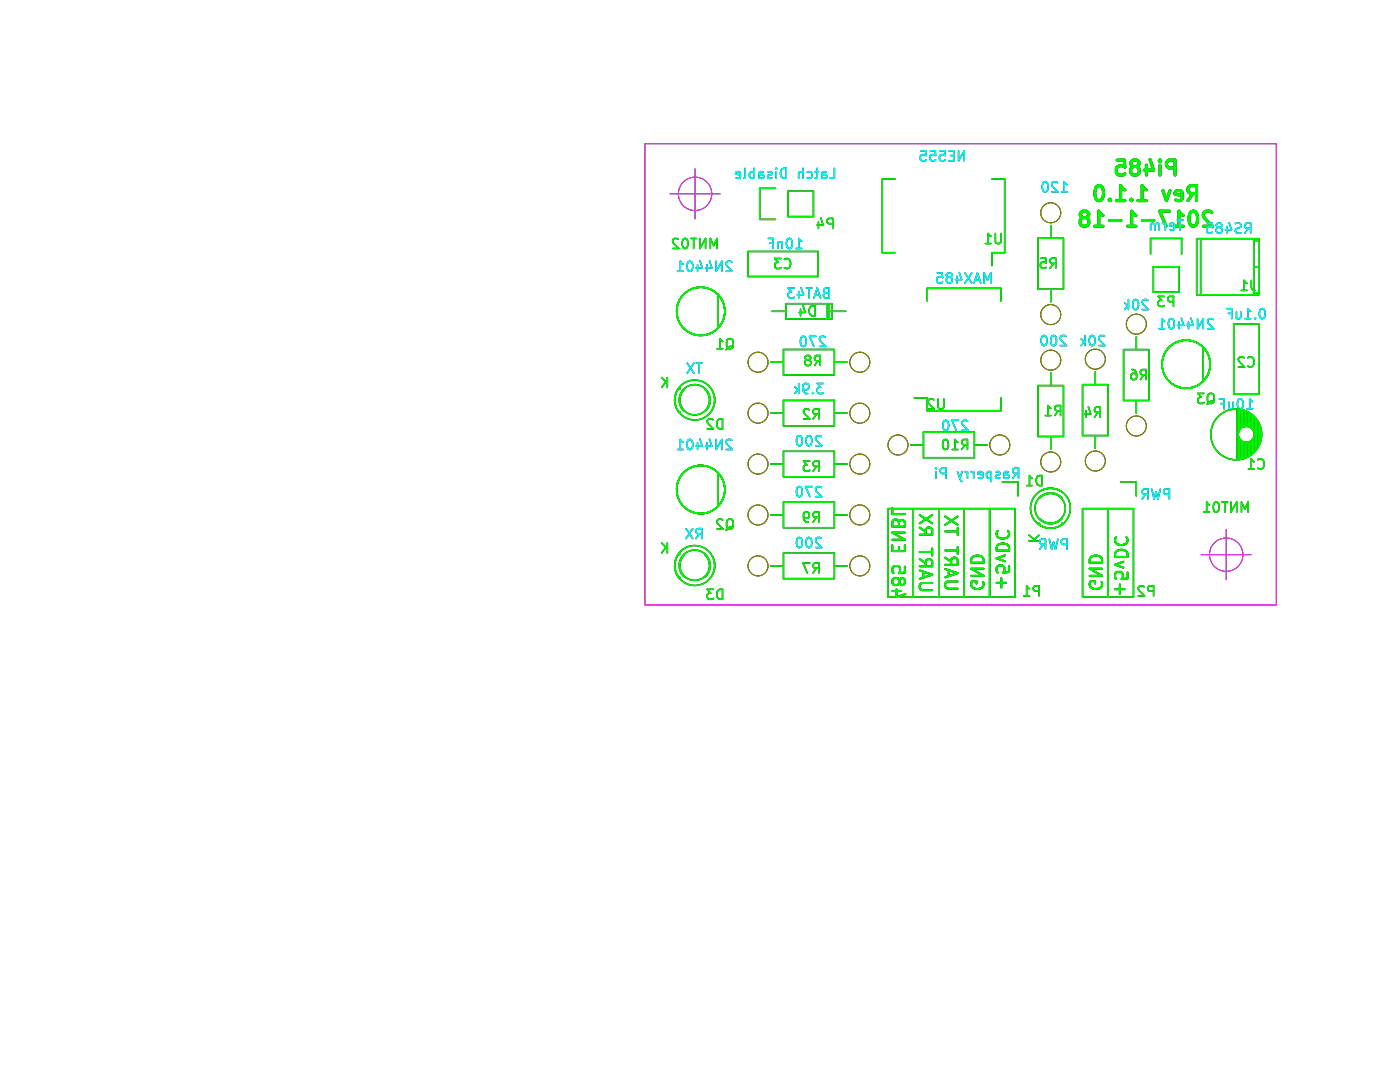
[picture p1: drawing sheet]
<svg xmlns="http://www.w3.org/2000/svg" width="140mm" height="108mm" viewBox="0 0 140 108" stroke-linecap="round" stroke-linejoin="round" font-family="sans-serif">
<g fill="none" stroke="#000" stroke-width=".1">
<path d="M64.4 14.3h63v46h-63zM66.9 19.3h5M69.4 16.8v5M119.9 55.3h5M122.4 52.8v5"/>
<circle cx="69.4" cy="19.3" r="1.67"/>
<circle cx="75.6" cy="36.1" r="1"/>
<circle cx="85.8" cy="36.1" r="1"/>
<circle cx="104.8" cy="31.4" r="1"/>
<circle cx="104.8" cy="21.2" r="1"/>
<circle cx="104.8" cy="35.9" r="1"/>
<circle cx="109.3" cy="35.8" r="1"/>
<circle cx="113.4" cy="32.3" r="1"/>
<circle cx="75.6" cy="56.5" r="1"/>
<circle cx="75.6" cy="46.3" r="1"/>
<circle cx="75.6" cy="51.4" r="1"/>
<circle cx="75.6" cy="41.2" r="1"/>
<circle cx="85.8" cy="41.2" r="1"/>
<circle cx="85.8" cy="46.3" r="1"/>
<circle cx="85.8" cy="56.5" r="1"/>
<circle cx="85.8" cy="51.4" r="1"/>
<circle cx="89.6" cy="44.4" r="1"/>
<circle cx="99.8" cy="44.4" r="1"/>
<circle cx="104.8" cy="46.1" r="1"/>
<circle cx="109.3" cy="46" r="1"/>
<circle cx="113.4" cy="42.5" r="1"/>
<circle cx="122.4" cy="55.3" r="1.67"/>
</g>
<g fill="none" stroke="#000" stroke-width=".2">
<path d="M89 59h.9M89 54.4v.6h1.3v-.6M89 50.7v.6h1.3M89.1 51.9a.33 .33 0 0 1 .4-.1 .33 .33 0 0 1 .2 .3l.1-.1a.3 .3 0 0 1 .3-.1 .3 .3 0 0 1 .2 .2v.4h-1.3zM89.5 58.8v.8l.9-.3M89.7 52.1v.4M89.7 54.6v.4M89.8 57.9l.2-.2h.2l.1 .2v.2l-.2 .3-.2-.1-.1-.2M89.8 57.9l-.3-.2h-.3l-.2 .2v.2l.3 .3h.2l.3-.3M89.8 57.9v.2M90.3 56.5v.6l-.6 .1 .1-.2v-.4l-.2-.1h-.4l-.2 .2v.3l.2 .2M90.3 53.1h-1.3l1.3 .8h-1.3"/>
<path d="M91.8 56.9l1.2 .4-1.2 .4M91.8 55.8l.6 .4M91.8 56.5h1.2v-.5a.34 .34 0 0 0-.3-.2 .34 .34 0 0 0-.3 .2v.5M91.8 53.3h1.2v-.4a.34 .34 0 0 0-.3-.3 .34 .34 0 0 0-.3 .3v.4M91.8 55.1h1.2M91.8 52.6l.6 .4M91.8 51.4l1.2 .8M92.1 57v.6M93 58.2h-1l-.2 .2v.2l.2 .3h1M93 54.7v.7M93 51.4l-1.2 .8M94.3 56.8l1.3 .4-1.3 .4"/>
<path d="M94.3 55.6l.6 .5M94.3 56.4h1.3v-.5a.34 .34 0 0 0-.4-.3 .34 .34 0 0 0-.3 .3v.5M94.3 54.9h1.3M94.3 53h1.3M94.3 51.5l1.3 .9M94.7 56.9v.6M95.6 58h-1l-.3 .3 .1 .3 .2 .1h1M95.6 52.7v.7M95.6 54.6v.7M95.6 51.5l-1.3 .9M97.1 55.5a.65 .65 0 0 1 .7 0 .65 .65 0 0 1 .4 .6h-1.3v-.3zM98.1 58a.58 .58 0 0 1-.2 .7 .58 .58 0 0 1-.7 0 .43 .43 0 0 1-.2-.7h.4v.2"/>
<path d="M98.2 56.7h-1.3l1.3 .8h-1.3M99.4 58.1h1M99.5 54.5a.71 .71 0 0 1 1.2 .1v.3h-1.3zM99.6 53a.5 .5 0 0 0 0 .6 .5 .5 0 0 0 .6 .1 .47 .47 0 0 0 .4-.2 .47 .47 0 0 0 0-.5M99.9 57.7v.9M100.3 55.4l-.9 .3 .9 .3M100.7 56.5v.6h-.6l.1-.1v-.5l-.2-.1-.4 .1-.2 .2v.3l.2 .1M108.8 55.7a.71 .71 0 0 1 1.2 .1v.3h-1.3zM109.9 58a.58 .58 0 0 1-.2 .7 .58 .58 0 0 1-.7 0 .43 .43 0 0 1-.2-.7h.5v.2M110 56.7h-1.3l1.3 .8h-1.3M111.3 58.8h.9M111.4 53.6a.5 .5 0 0 0 0 .6 .5 .5 0 0 0 .6 .2 .47 .47 0 0 0 .5-.3 .47 .47 0 0 0-.1-.5"/>
<path d="M111.4 55a.65 .65 0 0 1 .8-.1 .65 .65 0 0 1 .3 .7h-1.2v-.3zM111.7 58.3v1M112.1 56l-.8 .3 .8 .3M112.5 57.1v.6l-.6 .1 .1-.2v-.4l-.2-.1h-.4l-.1 .2v.3l.1 .2"/>
</g>
<g fill="none" stroke="#000" stroke-width=".3">
<path d="M109.4 18.7a.36 .36 0 0 1 .4-.2 .36 .36 0 0 1 .2 .3 .88 .88 0 0 1-.2 1.2 .38 .38 0 0 1-.5-.3 1.28 1.28 0 0 1 .1-1zM110.8 19.9h-.1l.1 .1M110.8 19.9v.1M111.5 16h.7l.1 .7-.3-.2-.5 .1-.1 .2 .1 .5 .2 .2h.3l.3-.2M112.3 18.9l-.5-.4v1.5M112.9 19.9h-.1l.1 .1M112.9 19.9h.1l-.1 .1M112.9 19.9v.1M113.1 16.6l-.1-.1a.31 .31 0 0 1-.2-.3 .31 .31 0 0 1 .3-.2h.4a.31 .31 0 0 1 .2 .4 .31 .31 0 0 1-.3 .2M113.1 16.6l-.3 .3v.3l.3 .3h.3l.3-.3v-.3l-.3-.3M113.1 16.6h.3M114.4 16.5v1"/>
<path d="M114.4 18.9l-.4-.4v1.5M114.8 15.9l.3 1.1h-.9M115.8 16v.1M115.8 16.5v1M115.8 16h-.1l.1 .1M116 19l.4 1 .4-1M117.3 16.8h-.6a.41 .41 0 0 1-.3-.4 .41 .41 0 0 1 .3-.4h.6v1.5M118 19.5l-.7-.1v-.3l.5-.1 .2 .2-.1 .7-.1 .1-.5-.1M119 19.3l-.5 .7M119.4 19.3h-.6a.41 .41 0 0 1-.3-.4 .41 .41 0 0 1 .3-.4h.6v1.5M108.1 21.7l-.3 .3 .1 .4 .2 .2h.3l.2-.3v-.3l-.2-.3M108.1 21.7l-.2-.1a.31 .31 0 0 1-.1-.3 .31 .31 0 0 1 .3-.2h.4a.31 .31 0 0 1 .1 .4 .31 .31 0 0 1-.2 .2"/>
<path d="M108.1 21.7h.3M109.2 22.6h.9M110.1 21.5l-.5-.4v1.5M110.7 22h1.2M111.4 20h.9M112.5 22.6h.9M113.4 21.5l-.5-.4v1.5M113.5 20h.9M114 22h1.1M116.7 21.1h-1l.7 1.5M117.2 22.6h.9M118.1 21.5l-.5-.4v1.5"/>
<path d="M118.9 21.1a.36 .36 0 0 1 .5 .3 .88 .88 0 0 1-.3 1.2 .38 .38 0 0 1-.4-.3 1.17 1.17 0 0 1 .2-1.2zM120.9 21.2l-.2-.1h-.3a.41 .41 0 0 0-.3 .6l.9 .9h-.9"/>
</g>
<g fill="none" stroke="#000" stroke-width=".15">
<path d="M73.9 17.5l-.5-.1 .1-.2 .2-.1 .2 .2-.1 .4h-.3M74.4 16.8v.8l-.2 .2M75.3 17.2l-.3-.1-.2 .2v.3l.1 .1h.4M75.3 16.8v1M75.7 17.4h.4a.2 .2 0 0 1 .1 .2 .2 .2 0 0 1-.1 .2l-.4-.1M76.2 17.2h-.4l-.1 .6M76.6 17.2l.3-.1 .1 .2v.1l-.4 .1v.2h.4M77.4 18.8h-1.6v3.1h1.6M77.5 16.8v.1M77.5 17.1v.7M78 16.9l.2-.1h.3v1a.52 .52 0 0 1-.6-.3 .52 .52 0 0 1 .1-.6zM78.6 19.1h2.6v2.5h-2.6z"/>
<path d="M80.1 16.8v1M80.1 17.2l-.1-.1-.3 .1v.6M80.5 17.2l.3-.1 .2 .2v.3l-.1 .1h-.4M81.3 17.1h.4M81.5 16.8v.8l-.2 .2M82 17.4h.4a.2 .2 0 0 1 .1 .2 .2 .2 0 0 1-.1 .2l-.4-.1M82.5 17.2h-.4l-.1 .6M83.3 16.8v1h-.5M89.3 17.9h-1.3v7.3h1.3M91.9 15h.5v.5l-.1-.1-.4 .1-.1 .1 .1 .3 .1 .1 .4-.1M92.8 15h.5l.1 .5-.2-.1-.3 .1-.1 .1v.3l.2 .1 .4-.1M93.8 15h.5v.5l-.1-.1-.4 .1-.1 .1 .1 .3 .1 .1 .4-.1"/>
<path d="M94.7 15h.5v1h-.5M94.8 15.5h.4M95.6 15v1l.6-1v1M99 17.9h1.3v7.3h-1.3v1.3M104.1 18.2l.1-.1a.53 .53 0 0 1 .4 .5 .53 .53 0 0 1-.4 .5l-.1-.1-.1-.2zM105.5 18.2l-.4-.1-.1 .1v.2l.6 .7h-.6M105.9 19.1h.6M106.5 18.4l-.3-.3v1M66 37.7l.6 .5M66.4 38.1l-.4 .6M66.6 37.7v1M67.6 27.1h.6"/>
<path d="M67.7 23.9l-.4-.1-.1 .1-.1 .2 .6 .7h-.6M67.8 38.6v.2M67.8 38.6a1.99 1.99 0 0 0 1.3 3.3 1.99 1.99 0 0 0 2-2.9M68.2 26.4l-.3-.3v1M68.2 23.8h.1a.53 .53 0 0 1 .4 .5 .53 .53 0 0 1-.4 .5 .66 .66 0 0 1-.1-1zM68.3 38.8a1.48 1.48 0 0 0 0 2.1 1.48 1.48 0 0 0 2.1 .1 1.48 1.48 0 0 0 0-2.1M68.6 36.2l.6 1M68.7 26.2l.1-.1a.53 .53 0 0 1 .3 .5 .53 .53 0 0 1-.3 .5l-.1-.1-.1-.3zM68.9 28.9a2.4 2.4 0 0 1 3.4 2.2 2.4 2.4 0 0 1-3.4 2.1 2.4 2.4 0 0 1-.5-4 2.4 2.4 0 0 1 3.9 1.6 2.4 2.4 0 0 1-3.4 2.4M68.9 23.8h.6M69.2 23.8v1M69.2 36.2l-.6 1"/>
<path d="M69.5 36.2h.6M69.6 26.4v.7M69.8 36.2v1M69.8 23.8v1l.6-1v1M69.8 26l.3 .7h-.6M70.6 26.4v.7M70.8 26l.2 .7h-.6M70.9 24.8v-1l.3 .7 .3-.7v1M70.9 28.9a2.4 2.4 0 0 0-3.4 2.1 2.4 2.4 0 0 0 3.3 2.3 2.4 2.4 0 0 0 .8-3.9v3.4a2.4 2.4 0 0 0-.8-4 2.4 2.4 0 0 0-3.3 2.3 2.4 2.4 0 0 0 3.4 2.1M71.5 26.1v1l.5-1v1M71.5 34.8h.6M72.1 34.1l-.3-.3v1"/>
<path d="M72.6 33.8a.33 .33 0 0 1 .4 0 .33 .33 0 0 1 .2 .3v.4a.33 .33 0 0 1-.4 .3 .33 .33 0 0 1-.3-.3v-.4zM73 34.6h-.2l-.3 .3M73 26.2l-.3-.1-.2 .1v.2l.6 .7h-.6M74.6 25.1h7v2.5h-7zM76.7 23.8h.4v1M76.8 24.3h.3M76.9 36.1h1.3M77 31.1h1.4M77.9 25.8h-.6l.3 .4-.2 .1v.4l.1 .1h.3l.1-.1M78 24.1v.7M78 24.2l-.1-.1-.2 .1-.1 .6M78.2 40h5.1v2.5h-5.1z"/>
<path d="M78.2 34.9h5.1v2.5h-5.1zM78.3 25.9a.4 .4 0 0 1 .5 0 .4 .4 0 0 1 .1 .5 .37 .37 0 0 1-.2 .3 .37 .37 0 0 1-.4 0M78.4 30.3h4.6v1.5h-4.6zM78.6 23.8h.1a.53 .53 0 0 1 .4 .5 .53 .53 0 0 1-.4 .5 .66 .66 0 0 1-.1-1zM79.3 28.7h-.7l.4 .4-.3 .1v.4l.1 .1h.3l.2-.1M79.3 38.6l.4 .4M79.4 24.8h.6M79.6 38.9l-.3 .4M79.7 29.1v.6M79.7 38.3v1M79.9 30.8v.7M79.9 28.7l.3 .7h-.6"/>
<path d="M80 33.7l.1-.1a.53 .53 0 0 1 .4 .5 .53 .53 0 0 1-.4 .5l-.1-.1-.1-.3zM80 24.1l-.3-.3v1M80.1 30.5l.3 .7h-.7M80.1 38.7l.2 .2h.2l.2-.2-.1-.4h-.3l-.1 .1a.66 .66 0 0 0 .2 .9h.2M80.5 28.7h.5M80.5 35.9l-.2-.2 .2-.2h.2l.2 .2-.2 .2M80.5 35.9l-.2 .2 .1 .3 .1 .1h.2l.2-.2v-.2l-.2-.2M80.5 35.9h.2M80.7 28.7v1M80.8 30.7l.3-.2h.2v1a.52 .52 0 0 1-.5-.2 .52 .52 0 0 1 0-.6zM81.1 39.2v.1M81.2 29.7l.4-1 .3 1"/>
<path d="M81.3 29.5h.5M81.4 33.6h-.6l.4 1M81.6 36l-.3 .5M81.7 22.1v.7M81.9 36l-.5-.1-.1-.1v-.2l.2-.1h.4v1M81.9 21.7l.2 .8h-.6M82.2 38.3h-.6l.3 .3-.3 .1v.5l.1 .1h.3l.2-.1M82.3 28.8l.1-.1h.3v1h-.3l-.2-.2a.26 .26 0 0 1 .2-.3l-.2-.2zM82.4 33.7l-.4-.1-.2 .1v.1l.6 .8h-.6M82.4 29.2h.3M82.5 30.3v1.5M82.8 30.3v1.5"/>
<path d="M82.9 31.1h1.5M83.1 22.3h-.5l-.1-.2 .1-.2 .1-.1h.4v1M83.3 36.1h1.2M91.2 39.7h1.3v1.3h7.4v-1.3M92.5 30v-1.2h7.4v1.2M93.2 39.9l-.4-.1-.1 .1-.1 .2 .6 .7h-.6M93.5 27.2h.5l.1 .5-.2-.1-.3 .1-.1 .1v.3l.2 .1 .4-.1M93.6 39.8v.8l.2 .2h.3l.1-.2v-.8M94.6 27.7l-.2-.2 .2-.3 .3 .1 .1 .1-.2 .3M94.6 27.7l-.2 .2 .1 .2 .1 .1h.3l.1-.2v-.2l-.2-.1M94.6 27.7h.2M95.5 27.6v.6"/>
<path d="M95.7 27.2l.3 .7h-.7M96.3 27.2l.7 1M97 27.2l-.7 1M97.2 28.2l.3-1 .4 1M97.3 28h.5M98.2 28.2v-1l.3 .8 .4-.8v1M98.3 24.3h.6M98.9 23.6l-.3-.3v1M99.3 23.3v.8l.2 .2h.3l.1-.2v-.8M103.6 23.8h2.5v5.1h-2.5zM103.6 38.5h2.5v5.1h-2.5zM103.9 25.8h.4l.1 .4-.1-.1-.4 .1-.1 .1 .1 .4 .1 .1 .4-.1"/>
<path d="M104 33.5h.1a.53 .53 0 0 1 .4 .5 .53 .53 0 0 1-.4 .5 .66 .66 0 0 1-.1-1zM104.8 22.5v1.3M104.8 28.9v1.2M104.8 37.2v1.3M104.9 33.6l.2-.1a.53 .53 0 0 1 .3 .5 .53 .53 0 0 1-.3 .5l-.2-.1-.1-.3zM105.1 26.3l-.3 .5M105.3 26.3l-.4-.1-.1-.1v-.2l.2-.1h.3v1M106.4 33.6l-.4-.1-.2 .1v.2l.6 .7h-.6M107.9 33.8l.4 .4M108 38.4h2.6v5.1h-2.6zM108.2 34.1l-.3 .4M108.3 33.5v1"/>
<path d="M108.8 33.5h.1a.53 .53 0 0 1 .4 .5 .53 .53 0 0 1-.4 .5 .66 .66 0 0 1-.1-1zM109.3 37.1v1.3M110.2 33.6l-.4-.1-.1 .1-.1 .2 .7 .7h-.7M112.1 34.9h2.6v5.1h-2.6zM112.2 30.2l.4 .4M112.5 30.5l-.3 .4M112.6 29.9v1M112.9 36.9a.4 .4 0 0 1 .5 .4v.4l-.1 .1-.3 .1-.1-.1-.1-.4 .1-.1h.3l.2 .1M113.1 30l.2-.1a.53 .53 0 0 1 .3 .5 .53 .53 0 0 1-.3 .5l-.2-.1-.1-.3zM113.4 33.6v1.3M113.4 40v1.2M114.1 37.4l-.3 .5"/>
<path d="M114.4 37.4l-.5-.1-.1-.1v-.2l.2-.1h.4v1M114.6 30l-.4-.1-.2 .1v.2l.6 .7h-.6M114.8 25.3v-1.5h3.1v1.5M115.1 26.6h2.5v2.6h-2.5zM115.2 22.4l-.1-.1h-.2l-.1 .7M115.2 22.4v.6M115.6 32.8h.6M115.7 22.4l-.3-.1-.2 .1M115.7 22.3v.7M116 22.3h.2l.1 .2M116.2 29.6h-.6l.3 .4h-.3v.5l.2 .1h.2l.2-.1M116.2 32.1l-.3-.3v1"/>
<path d="M116.3 22.3v.7M116.7 31.8h.1a.53 .53 0 0 1 .4 .5 .53 .53 0 0 1-.4 .5 .66 .66 0 0 1-.1-1zM117.1 30.1l-.5-.1-.1-.1 .1-.2 .1-.1h.4v1M117.2 22.6l-.5-.1 .1-.2h.2l.2 .1-.1 .5h-.3M117.4 34.2a2.4 2.4 0 0 1 3.4 2.2 2.4 2.4 0 0 1-3.5 2.1 2.4 2.4 0 0 1-.4-4 2.4 2.4 0 0 1 3.8 1.5 2.4 2.4 0 0 1-3.3 2.5M117.5 22h.5M117.6 32.1v.7M117.8 22v1M117.9 31.7l.2 .8h-.6M118.6 32.1v.7M118.8 31.7l.3 .8h-.6M119.4 34.2a2.4 2.4 0 0 0-3.4 2.1 2.4 2.4 0 0 0 3.3 2.3 2.4 2.4 0 0 0 .8-4v3.4a2.4 2.4 0 0 0-.8-3.9 2.4 2.4 0 0 0-3.3 2.3 2.4 2.4 0 0 0 3.4 2.1"/>
<path d="M119.4 23.8h6.2v5.6h-6.2zM119.5 31.8v1l.6-1v1M119.8 23.8v5.6M120.2 39.3h-.7l.4 .3-.3 .1v.5l.1 .1h.3l.2-.1M120.5 22.3h.4l.1 .4-.2-.1-.3 .1-.1 .1 .1 .4 .1 .1 .4-.1M120.5 39.4a.34 .34 0 0 1 .4-.1 .34 .34 0 0 1 .3 .3v.3a.33 .33 0 0 1-.4 .4 .33 .33 0 0 1-.3-.4zM121.1 31.9l-.4-.1-.2 .1v.2l.6 .7h-.6M121.6 22.7l-.2-.2 .2-.2h.1l.2 .1-.2 .3M121.6 22.7l-.2 .2v.2l.2 .2 .2-.1 .1-.1v-.2l-.2-.2M121.6 22.7h.1M121.7 39.8h.4v1M122.4 22.6v.7"/>
<path d="M122.4 30.8h.5v1M122.6 31.3h.3M122.7 22.2l.2 .7h-.6M123.1 32.3h2.5v7h-2.5zM123.3 22.3h.4l.1 .1-.1 .3-.4 .2v.3l.2 .1 .3-.1M123.4 31.1v.7M123.6 39.8h.1a.53 .53 0 0 1 .4 .5 .53 .53 0 0 1-.4 .5 .66 .66 0 0 1-.1-1zM123.8 31.1v.6l-.3 .1-.1-.1M123.9 29h.5M124.1 35.7l-.3-.1-.2 .1v.2l.6 .7h-.6M124.2 31.8h.6M124.4 28.3l-.2-.3v1"/>
<path d="M124.5 35.7a.4 .4 0 0 1 .5 0 .4 .4 0 0 1 .1 .5 .37 .37 0 0 1-.1 .4 .37 .37 0 0 1-.5-.1M124.6 22.8l-.4 .5M124.8 22.8l-.5-.1-.1-.1 .1-.2 .1-.1h.4v1M124.8 31.1l-.3-.3v1M124.9 28v.7a.32 .32 0 0 0 .3 .3M125.1 23.8v5.6M125.1 26.6h.5M125.1 29.2h.5M125.1 24h.5M125.2 31.7v.1M125.8 30.8h.1a.53 .53 0 0 1 .4 .5 .53 .53 0 0 1-.4 .5 .66 .66 0 0 1-.1-1zM66 54.2l.6 .5"/>
<path d="M66.4 54.6l-.4 .6M66.6 54.2v1M67.6 44.8h.6M67.8 55.1v.2M67.8 55.1a1.99 1.99 0 0 0 1.3 3.3 1.99 1.99 0 0 0 2-2.9M68.2 44.1l-.3-.3v1M68.3 57.6a1.55 1.55 0 0 1-.1-2.3 1.55 1.55 0 0 1 2.2 0 1.55 1.55 0 0 1 0 2.3M68.3 41a1.55 1.55 0 0 1-.1-2.2 1.55 1.55 0 0 1 2.2 0 1.55 1.55 0 0 1 0 2.3M68.3 55.3a1.48 1.48 0 0 0 0 2.2 1.48 1.48 0 0 0 2.1 0 1.48 1.48 0 0 0 0-2.1M68.5 52.7l.6 1M68.7 43.9l.1-.1a.53 .53 0 0 1 .3 .5 .53 .53 0 0 1-.3 .5h-.1l-.1-.3zM68.9 46.7a2.4 2.4 0 0 1 3.4 2.2 2.4 2.4 0 0 1-3.4 2.1 2.4 2.4 0 0 1-.5-4 2.4 2.4 0 0 1 3.9 1.5 2.4 2.4 0 0 1-3.4 2.5"/>
<path d="M69.1 52.7l-.6 1M69.6 44.2v.6M69.8 53.3l-.3 .4M69.8 43.8l.3 .7h-.6M70 53.3l-.4-.1-.1-.1v-.3l.1-.1h.4v1M70.6 44.2v.6M70.8 43.8l.2 .7h-.6M70.9 46.7a2.4 2.4 0 0 0-3.4 2.1 2.4 2.4 0 0 0 3.3 2.3 2.4 2.4 0 0 0 .8-4v3.4a2.4 2.4 0 0 0-.8-3.9 2.4 2.4 0 0 0-3.3 2.3 2.4 2.4 0 0 0 3.4 2.1M71 57.4a2 2 0 0 0-1.9-3 2 2 0 0 0-1.3 3.3v-.1M71 40.9a2 2 0 0 0-1.9-3 2 2 0 0 0-1.3 3.3v-.1M71.1 41.9l-.3-.1-.2 .1v.2l.6 .7h-.6M71.2 58.8h-.6l.3 .4-.3 .1v.4l.2 .1h.2l.2-.1"/>
<path d="M71.5 43.8v1l.5-1v1M71.6 58.9l.3-.1h.2v1a.52 .52 0 0 1-.5-.3 .52 .52 0 0 1 0-.6zM71.7 41.8h.4v1a.53 .53 0 0 1-.6-.3 .53 .53 0 0 1 .2-.7zM72.1 51.9l-.4-.1-.1 .1-.1 .2 .7 .7h-.7M72.6 51.8a.33 .33 0 0 1 .4 0 .33 .33 0 0 1 .2 .3v.4a.33 .33 0 0 1-.4 .3 .33 .33 0 0 1-.3-.3v-.4zM73 52.6h-.2l-.3 .3M73 43.9l-.3-.1-.2 .1v.2l.6 .7h-.6M76.9 41.2h1.3M76.9 56.5h1.3M76.9 51.4h1.3M76.9 46.3h1.3M78.2 50.1h5.1v2.6h-5.1z"/>
<path d="M78.2 45h5.1v2.6h-5.1zM78.2 55.2h5.1v2.5h-5.1zM79.6 53.7l.1-.1a.53 .53 0 0 1 .4 .5 .53 .53 0 0 1-.4 .5 .66 .66 0 0 1-.1-.9zM79.6 43.5h.1a.53 .53 0 0 1 .4 .5 .53 .53 0 0 1-.4 .5 .66 .66 0 0 1-.1-1zM79.6 48.6l.1-.1a.53 .53 0 0 1 .4 .5 .53 .53 0 0 1-.4 .5 .66 .66 0 0 1-.1-.9zM80.2 51.5l.2 .2h.2l.2-.2-.1-.4h-.3l-.2 .1a.66 .66 0 0 0 .3 .9h.2M80.5 43.6l.2-.1a.53 .53 0 0 1 .3 .5 .53 .53 0 0 1-.3 .5l-.2-.1-.1-.3zM80.6 53.7l.1-.1a.53 .53 0 0 1 .3 .5 .53 .53 0 0 1-.3 .5 .66 .66 0 0 1-.1-.9zM80.8 40.9l-.4-.1-.2 .1v.2l.6 .7h-.6M80.8 46h-.6l.3 .4-.3 .1v.4l.2 .1h.3l.1-.1M80.8 56.2h-.7l.5 1M81.1 48.5h-.7l.4 1"/>
<path d="M81.5 41.3l-.4 .5M81.5 56.7l-.4 .5M81.5 51.6l-.4 .5M81.5 46.5l-.4 .5M81.7 51.6h-.5l-.1-.2 .1-.2 .1-.1h.4v1M81.7 41.3h-.5l-.1-.2 .1-.2 .1-.1h.4v1M81.7 46.5h-.5l-.1-.2 .1-.2 .1-.1h.4v1M81.7 56.7l-.5-.1-.1-.1 .1-.2 .1-.1h.4v1M82 43.6l-.4-.1-.2 .1v.2l.6 .7h-.6M82 53.7l-.4-.1-.2 .1v.2l.6 .7h-.6M82 48.6l-.4-.1-.2 .1v.2l.6 .7h-.6M83.3 41.2h1.2"/>
<path d="M83.3 56.5h1.2M83.3 51.4h1.2M83.3 46.3h1.2M88.6 50.7h12.7v8.9h-12.7zM90.9 44.4h1.2M91.1 50.7v8.9M92.1 43.1h5.1v2.6h-5.1zM93.4 46.7v.1M93.4 47.1v.6M93.7 50.7v8.9M94.2 43.9l.1-.1a.53 .53 0 0 1 .3 .5 .53 .53 0 0 1-.3 .5 .66 .66 0 0 1-.1-.9zM94.2 42l.1-.1a.53 .53 0 0 1 .4 .5 .53 .53 0 0 1-.4 .5 .66 .66 0 0 1-.1-.9z"/>
<path d="M94.4 47.2h-.5l-.1-.1 .1-.3 .1-.1h.4v1M95 44.8h.6M95.5 47.1l.3 .6M95.6 44.1l-.3-.3v1M95.7 41.9h-.7l.4 1M95.8 47.7l.1 .3 .1 .1M96 47.1l-.2 .6M96.2 50.7v8.9M96.3 47.1h.1l.1 .1M96.3 44.4l-.3 .4M96.5 47.1v.6M96.5 44.4l-.4-.1-.1-.1v-.3l.2-.1h.3v1"/>
<path d="M96.6 42l-.4-.1-.2 .1v.2l.6 .7h-.6M96.9 47.1h.2l.1 .1M97.2 47.1v.6M97.2 44.4h1.3M98.1 47.4l-.5-.1v-.2h.3l.2 .1-.1 .5h-.4M98.8 50.7v8.9M98.9 47.1h-.3l-.2 .1v.3l.1 .2h.4M98.9 47.1v1M99.4 47.1h.2l.2 .1-.1 .1-.3 .1v.3h.4M100 48.1h1.6v1.4M100.2 47.3h.3a.2 .2 0 0 1 .2 .2 .2 .2 0 0 1-.2 .2h-.3M100.6 47.1h-.3l-.1 .6"/>
<path d="M101.4 47.2l-.3 .5M101.6 47.2h-.4l-.1-.1v-.3l.2-.1h.3v1M102.2 59.5h.5M102.4 48.4h.6M102.7 54h1M102.7 53.4l.5 .4M102.7 58.7l-.3-.2v1M103 47.7l-.3-.3v1M103.5 47.6l.2-.2h.3v1a.52 .52 0 0 1-.6-.2 .52 .52 0 0 1 .1-.6zM103.7 53.4l-.6 .6M103.7 59l-.5-.1-.1-.1 .1-.3h.1h.4v1M103.8 49.7a1.48 1.48 0 0 1 2.1 0 1.48 1.48 0 0 1 0 2.1 1.48 1.48 0 0 1-2.2-.1"/>
<path d="M103.9 49a1.99 1.99 0 0 1 2.9 1.9 1.99 1.99 0 0 1-3.3 1.3h.2M104.1 54.3l-.3 .5M104.3 41.5h.6M104.3 54.3h-.5v-.2v-.2l.1-.1h.4v1M104.7 53.8l.2 1 .2-.7 .2 .7 .3-1M104.8 43.6v1.2M104.9 40.7l-.3-.2v1M105.6 41l-.3 .5M105.8 41l-.4-.1-.1-.1v-.2l.1-.1h.4v1M105.8 49a2 2 0 0 0-3 1.9 2 2 0 0 0 3.3 1.3M106 52.2h.1M106 49.7a1.55 1.55 0 0 0-2.3-.1 1.55 1.55 0 0 0 0 2.2 1.55 1.55 0 0 0 2.3 0"/>
<path d="M106.5 54.3h-.5l-.1-.2v-.2l.2-.1h.4v1M108 50.7h5.1v8.9h-5.1zM108.4 41v.6M108.6 40.6l.2 .7h-.6M109.3 43.5v1.2M109.6 41.1l-.4 .5M109.8 41.1h-.5l-.1-.1 .1-.3 .1-.1h.4v1M110.6 50.7v8.9M111.8 48.1h1.6v1.4M114.2 58.5h-.4h-.2v.2l.6 .8h-.6M114.3 49.3l-.3 .5M114.5 49.3h-.4l-.1-.2v-.2l.2-.1h.3v1"/>
<path d="M114.9 48.8l.3 1 .2-.7 .1 .7 .3-1M115.1 59l-.5-.1-.1-.1 .1-.3h.1h.4v1M116.7 49.3h-.5l-.1-.2 .1-.2 .1-.1h.4v1M120.1 51.1h.6M120.7 50.4l-.3-.3v1M121 40l-.2 .1-.4 .2M121.2 50.2l.1-.1a.53 .53 0 0 1 .4 .5 .53 .53 0 0 1-.4 .5l-.1-.1-.1-.3zM121.8 40.3h.3M121.9 50.1h.6M122.2 50.1v1M122.6 40.1v.7M122.8 50.1v1l.6-1v1"/>
<path d="M123 40.1v.6l-.2 .1-.2-.1M123.4 40.8v5M123.6 40.8v2.4M123.6 43.5v2.3M123.7 40.9v2M123.7 43.8v2M123.9 40.9v1.8M123.9 44v1.8M123.9 51.1v-1l.3 .7 .3-.7v1M124 40.9v1.7M124 44.1v1.7M124.1 41v1.6"/>
<path d="M124.1 44.1v1.6M124.3 41v1.5M124.3 44.1v1.6M124.4 41.1v1.4M124.4 44.1v1.5M124.4 40.8h.6M124.6 41.1v1.5M124.6 44.1v1.4M124.6 46.8h.5M124.7 41.2v1.4M124.7 44.1v1.4M124.8 41.3v1.4"/>
<path d="M124.8 44v1.4M125 41.4v1.4M125 43.9v1.3M125 40.1l-.3-.3v1M125.1 41.6v1.5M125.1 43.6v1.5M125.1 46.1l-.2-.3v1M125.3 41.7v3.3M125.4 41.9v2.9M125.5 45.9a.4 .4 0 0 1 .5 0 .4 .4 0 0 1 .1 .5 .37 .37 0 0 1-.1 .3 .37 .37 0 0 1-.5 0M125.5 42.1v2.5M125.7 42.4v1.9"/>
<path d="M125.8 42.9v.9"/>
<circle cx="123.4" cy="43.3" r="2.54"/>
<circle cx="124.4" cy="43.3" r=".8"/>
</g>
<g fill="none" stroke="#ff40ff" stroke-width=".1">
<path d="M64.4 14.3h63v46h-63zM66.9 19.3h5M69.4 16.8v5M119.9 55.3h5M122.4 52.8v5"/>
<circle cx="69.4" cy="19.3" r="1.67"/>
<circle cx="122.4" cy="55.3" r="1.67"/>
</g>
<g fill="none" stroke="#00f900" stroke-width=".2">
<path d="M89 59h.9M89 54.4v.6h1.3v-.6M89 50.7v.6h1.3M89.1 51.9a.33 .33 0 0 1 .4-.1 .33 .33 0 0 1 .2 .3l.1-.1a.3 .3 0 0 1 .3-.1 .3 .3 0 0 1 .2 .2v.4h-1.3zM89.5 58.8v.8l.9-.3M89.7 52.1v.4M89.7 54.6v.4M89.8 57.9l.2-.2h.2l.1 .2v.2l-.2 .3-.2-.1-.1-.2M89.8 57.9l-.3-.2h-.3l-.2 .2v.2l.3 .3h.2l.3-.3M89.8 57.9v.2M90.3 56.5v.6l-.6 .1 .1-.2v-.4l-.2-.1h-.4l-.2 .2v.3l.2 .2M90.3 53.1h-1.3l1.3 .8h-1.3"/>
<path d="M91.8 56.9l1.2 .4-1.2 .4M91.8 55.8l.6 .4M91.8 56.5h1.2v-.5a.34 .34 0 0 0-.3-.2 .34 .34 0 0 0-.3 .2v.5M91.8 53.3h1.2v-.4a.34 .34 0 0 0-.3-.3 .34 .34 0 0 0-.3 .3v.4M91.8 55.1h1.2M91.8 52.6l.6 .4M91.8 51.4l1.2 .8M92.1 57v.6M93 58.2h-1l-.2 .2v.2l.2 .3h1M93 54.7v.7M93 51.4l-1.2 .8M94.3 56.8l1.3 .4-1.3 .4"/>
<path d="M94.3 55.6l.6 .5M94.3 56.4h1.3v-.5a.34 .34 0 0 0-.4-.3 .34 .34 0 0 0-.3 .3v.5M94.3 54.9h1.3M94.3 53h1.3M94.3 51.5l1.3 .9M94.7 56.9v.6M95.6 58h-1l-.3 .3 .1 .3 .2 .1h1M95.6 52.7v.7M95.6 54.6v.7M95.6 51.5l-1.3 .9M97.1 55.5a.65 .65 0 0 1 .7 0 .65 .65 0 0 1 .4 .6h-1.3v-.3zM98.1 58a.58 .58 0 0 1-.2 .7 .58 .58 0 0 1-.7 0 .43 .43 0 0 1-.2-.7h.4v.2"/>
<path d="M98.2 56.7h-1.3l1.3 .8h-1.3M99.4 58.1h1M99.5 54.5a.71 .71 0 0 1 1.2 .1v.3h-1.3zM99.6 53a.5 .5 0 0 0 0 .6 .5 .5 0 0 0 .6 .1 .47 .47 0 0 0 .4-.2 .47 .47 0 0 0 0-.5M99.9 57.7v.9M100.3 55.4l-.9 .3 .9 .3M100.7 56.5v.6h-.6l.1-.1v-.5l-.2-.1-.4 .1-.2 .2v.3l.2 .1M108.8 55.7a.71 .71 0 0 1 1.2 .1v.3h-1.3zM109.9 58a.58 .58 0 0 1-.2 .7 .58 .58 0 0 1-.7 0 .43 .43 0 0 1-.2-.7h.5v.2M110 56.7h-1.3l1.3 .8h-1.3M111.3 58.8h.9M111.4 53.6a.5 .5 0 0 0 0 .6 .5 .5 0 0 0 .6 .2 .47 .47 0 0 0 .5-.3 .47 .47 0 0 0-.1-.5"/>
<path d="M111.4 55a.65 .65 0 0 1 .8-.1 .65 .65 0 0 1 .3 .7h-1.2v-.3zM111.7 58.3v1M112.1 56l-.8 .3 .8 .3M112.5 57.1v.6l-.6 .1 .1-.2v-.4l-.2-.1h-.4l-.1 .2v.3l.1 .2"/>
</g>
<g fill="none" stroke="#00f900" stroke-width=".3">
<path d="M109.4 18.7a.36 .36 0 0 1 .4-.2 .36 .36 0 0 1 .2 .3 .88 .88 0 0 1-.2 1.2 .38 .38 0 0 1-.5-.3 1.28 1.28 0 0 1 .1-1zM110.8 19.9h-.1l.1 .1M110.8 19.9v.1M111.5 16h.7l.1 .7-.3-.2-.5 .1-.1 .2 .1 .5 .2 .2h.3l.3-.2M112.3 18.9l-.5-.4v1.5M112.9 19.9h-.1l.1 .1M112.9 19.9h.1l-.1 .1M112.9 19.9v.1M113.1 16.6l-.1-.1a.31 .31 0 0 1-.2-.3 .31 .31 0 0 1 .3-.2h.4a.31 .31 0 0 1 .2 .4 .31 .31 0 0 1-.3 .2M113.1 16.6l-.3 .3v.3l.3 .3h.3l.3-.3v-.3l-.3-.3M113.1 16.6h.3M114.4 16.5v1"/>
<path d="M114.4 18.9l-.4-.4v1.5M114.8 15.9l.3 1.1h-.9M115.8 16v.1M115.8 16.5v1M115.8 16h-.1l.1 .1M116 19l.4 1 .4-1M117.3 16.8h-.6a.41 .41 0 0 1-.3-.4 .41 .41 0 0 1 .3-.4h.6v1.5M118 19.5l-.7-.1v-.3l.5-.1 .2 .2-.1 .7-.1 .1-.5-.1M119 19.3l-.5 .7M119.4 19.3h-.6a.41 .41 0 0 1-.3-.4 .41 .41 0 0 1 .3-.4h.6v1.5M108.1 21.7l-.3 .3 .1 .4 .2 .2h.3l.2-.3v-.3l-.2-.3M108.1 21.7l-.2-.1a.31 .31 0 0 1-.1-.3 .31 .31 0 0 1 .3-.2h.4a.31 .31 0 0 1 .1 .4 .31 .31 0 0 1-.2 .2"/>
<path d="M108.1 21.7h.3M109.2 22.6h.9M110.1 21.5l-.5-.4v1.5M110.7 22h1.2M111.4 20h.9M112.5 22.6h.9M113.4 21.5l-.5-.4v1.5M113.5 20h.9M114 22h1.1M116.7 21.1h-1l.7 1.5M117.2 22.6h.9M118.1 21.5l-.5-.4v1.5"/>
<path d="M118.9 21.1a.36 .36 0 0 1 .5 .3 .88 .88 0 0 1-.3 1.2 .38 .38 0 0 1-.4-.3 1.17 1.17 0 0 1 .2-1.2zM120.9 21.2l-.2-.1h-.3a.41 .41 0 0 0-.3 .6l.9 .9h-.9"/>
</g>
<g fill="none" stroke="#00f900" stroke-width=".15">
<path d="M77.4 18.8h-1.6v3.1h1.6M78.6 19.1h2.6v2.5h-2.6zM89.3 17.9h-1.3v7.3h1.3M99 17.9h1.3v7.3h-1.3v1.3M66 37.7l.6 .5M66.4 38.1l-.4 .6M66.6 37.7v1M67.7 23.9l-.4-.1-.1 .1-.1 .2 .6 .7h-.6M67.8 38.6v.2M67.8 38.6a1.99 1.99 0 0 0 1.3 3.3 1.99 1.99 0 0 0 2-2.9M68.2 23.8h.1a.53 .53 0 0 1 .4 .5 .53 .53 0 0 1-.4 .5 .66 .66 0 0 1-.1-1zM68.3 38.8a1.48 1.48 0 0 0 0 2.1 1.48 1.48 0 0 0 2.1 .1 1.48 1.48 0 0 0 0-2.1"/>
<path d="M68.9 28.9a2.4 2.4 0 0 1 3.4 2.2 2.4 2.4 0 0 1-3.4 2.1 2.4 2.4 0 0 1-.5-4 2.4 2.4 0 0 1 3.9 1.6 2.4 2.4 0 0 1-3.4 2.4M68.9 23.8h.6M69.2 23.8v1M69.8 23.8v1l.6-1v1M70.9 24.8v-1l.3 .7 .3-.7v1M70.9 28.9a2.4 2.4 0 0 0-3.4 2.1 2.4 2.4 0 0 0 3.3 2.3 2.4 2.4 0 0 0 .8-3.9v3.4a2.4 2.4 0 0 0-.8-4 2.4 2.4 0 0 0-3.3 2.3 2.4 2.4 0 0 0 3.4 2.1M71.5 34.8h.6M72.1 34.1l-.3-.3v1M72.6 33.8a.33 .33 0 0 1 .4 0 .33 .33 0 0 1 .2 .3v.4a.33 .33 0 0 1-.4 .3 .33 .33 0 0 1-.3-.3v-.4zM73 34.6h-.2l-.3 .3M74.6 25.1h7v2.5h-7zM76.9 36.1h1.3"/>
<path d="M77 31.1h1.4M77.9 25.8h-.6l.3 .4-.2 .1v.4l.1 .1h.3l.1-.1M78.2 40h5.1v2.5h-5.1zM78.2 34.9h5.1v2.5h-5.1zM78.3 25.9a.4 .4 0 0 1 .5 0 .4 .4 0 0 1 .1 .5 .37 .37 0 0 1-.2 .3 .37 .37 0 0 1-.4 0M78.4 30.3h4.6v1.5h-4.6zM79.9 30.8v.7M80.1 30.5l.3 .7h-.7M80.5 35.9l-.2-.2 .2-.2h.2l.2 .2-.2 .2M80.5 35.9l-.2 .2 .1 .3 .1 .1h.2l.2-.2v-.2l-.2-.2M80.5 35.9h.2M80.8 30.7l.3-.2h.2v1a.52 .52 0 0 1-.5-.2 .52 .52 0 0 1 0-.6z"/>
<path d="M81.6 36l-.3 .5M81.7 22.1v.7M81.9 36l-.5-.1-.1-.1v-.2l.2-.1h.4v1M81.9 21.7l.2 .8h-.6M82.5 30.3v1.5M82.8 30.3v1.5M82.9 31.1h1.5M83.1 22.3h-.5l-.1-.2 .1-.2 .1-.1h.4v1M83.3 36.1h1.2M91.2 39.7h1.3v1.3h7.4v-1.3M92.5 30v-1.2h7.4v1.2M93.2 39.9l-.4-.1-.1 .1-.1 .2 .6 .7h-.6"/>
<path d="M93.6 39.8v.8l.2 .2h.3l.1-.2v-.8M98.3 24.3h.6M98.9 23.6l-.3-.3v1M99.3 23.3v.8l.2 .2h.3l.1-.2v-.8M103.6 23.8h2.5v5.1h-2.5zM103.6 38.5h2.5v5.1h-2.5zM103.9 25.8h.4l.1 .4-.1-.1-.4 .1-.1 .1 .1 .4 .1 .1 .4-.1M104.8 22.5v1.3M104.8 28.9v1.2M104.8 37.2v1.3M105.1 26.3l-.3 .5M105.3 26.3l-.4-.1-.1-.1v-.2l.2-.1h.3v1"/>
<path d="M108 38.4h2.6v5.1h-2.6zM109.3 37.1v1.3M112.1 34.9h2.6v5.1h-2.6zM112.9 36.9a.4 .4 0 0 1 .5 .4v.4l-.1 .1-.3 .1-.1-.1-.1-.4 .1-.1h.3l.2 .1M113.4 33.6v1.3M113.4 40v1.2M114.1 37.4l-.3 .5M114.4 37.4l-.5-.1-.1-.1v-.2l.2-.1h.4v1M114.8 25.3v-1.5h3.1v1.5M115.1 26.6h2.5v2.6h-2.5zM116.2 29.6h-.6l.3 .4h-.3v.5l.2 .1h.2l.2-.1M117.1 30.1l-.5-.1-.1-.1 .1-.2 .1-.1h.4v1"/>
<path d="M117.4 34.2a2.4 2.4 0 0 1 3.4 2.2 2.4 2.4 0 0 1-3.5 2.1 2.4 2.4 0 0 1-.4-4 2.4 2.4 0 0 1 3.8 1.5 2.4 2.4 0 0 1-3.3 2.5M119.4 34.2a2.4 2.4 0 0 0-3.4 2.1 2.4 2.4 0 0 0 3.3 2.3 2.4 2.4 0 0 0 .8-4v3.4a2.4 2.4 0 0 0-.8-3.9 2.4 2.4 0 0 0-3.3 2.3 2.4 2.4 0 0 0 3.4 2.1M119.4 23.8h6.2v5.6h-6.2zM119.8 23.8v5.6M120.2 39.3h-.7l.4 .3-.3 .1v.5l.1 .1h.3l.2-.1M120.5 39.4a.34 .34 0 0 1 .4-.1 .34 .34 0 0 1 .3 .3v.3a.33 .33 0 0 1-.4 .4 .33 .33 0 0 1-.3-.4zM123.1 32.3h2.5v7h-2.5zM123.9 29h.5M124.1 35.7l-.3-.1-.2 .1v.2l.6 .7h-.6M124.4 28.3l-.2-.3v1M124.5 35.7a.4 .4 0 0 1 .5 0 .4 .4 0 0 1 .1 .5 .37 .37 0 0 1-.1 .4 .37 .37 0 0 1-.5-.1M124.9 28v.7a.32 .32 0 0 0 .3 .3"/>
<path d="M125.1 23.8v5.6M125.1 26.6h.5M125.1 29.2h.5M125.1 24h.5M66 54.2l.6 .5M66.4 54.6l-.4 .6M66.6 54.2v1M67.8 55.1v.2M67.8 55.1a1.99 1.99 0 0 0 1.3 3.3 1.99 1.99 0 0 0 2-2.9M68.3 57.6a1.55 1.55 0 0 1-.1-2.3 1.55 1.55 0 0 1 2.2 0 1.55 1.55 0 0 1 0 2.3M68.3 41a1.55 1.55 0 0 1-.1-2.2 1.55 1.55 0 0 1 2.2 0 1.55 1.55 0 0 1 0 2.3M68.3 55.3a1.48 1.48 0 0 0 0 2.2 1.48 1.48 0 0 0 2.1 0 1.48 1.48 0 0 0 0-2.1"/>
<path d="M68.9 46.7a2.4 2.4 0 0 1 3.4 2.2 2.4 2.4 0 0 1-3.4 2.1 2.4 2.4 0 0 1-.5-4 2.4 2.4 0 0 1 3.9 1.5 2.4 2.4 0 0 1-3.4 2.5M70.9 46.7a2.4 2.4 0 0 0-3.4 2.1 2.4 2.4 0 0 0 3.3 2.3 2.4 2.4 0 0 0 .8-4v3.4a2.4 2.4 0 0 0-.8-3.9 2.4 2.4 0 0 0-3.3 2.3 2.4 2.4 0 0 0 3.4 2.1M71 57.4a2 2 0 0 0-1.9-3 2 2 0 0 0-1.3 3.3v-.1M71 40.9a2 2 0 0 0-1.9-3 2 2 0 0 0-1.3 3.3v-.1M71.1 41.9l-.3-.1-.2 .1v.2l.6 .7h-.6M71.2 58.8h-.6l.3 .4-.3 .1v.4l.2 .1h.2l.2-.1M71.6 58.9l.3-.1h.2v1a.52 .52 0 0 1-.5-.3 .52 .52 0 0 1 0-.6zM71.7 41.8h.4v1a.53 .53 0 0 1-.6-.3 .53 .53 0 0 1 .2-.7zM72.1 51.9l-.4-.1-.1 .1-.1 .2 .7 .7h-.7M72.6 51.8a.33 .33 0 0 1 .4 0 .33 .33 0 0 1 .2 .3v.4a.33 .33 0 0 1-.4 .3 .33 .33 0 0 1-.3-.3v-.4zM73 52.6h-.2l-.3 .3M76.9 41.2h1.3"/>
<path d="M76.9 56.5h1.3M76.9 51.4h1.3M76.9 46.3h1.3M78.2 50.1h5.1v2.6h-5.1zM78.2 45h5.1v2.6h-5.1zM78.2 55.2h5.1v2.5h-5.1zM80.2 51.5l.2 .2h.2l.2-.2-.1-.4h-.3l-.2 .1a.66 .66 0 0 0 .3 .9h.2M80.8 40.9l-.4-.1-.2 .1v.2l.6 .7h-.6M80.8 46h-.6l.3 .4-.3 .1v.4l.2 .1h.3l.1-.1M80.8 56.2h-.7l.5 1M81.5 41.3l-.4 .5M81.5 56.7l-.4 .5"/>
<path d="M81.5 51.6l-.4 .5M81.5 46.5l-.4 .5M81.7 51.6h-.5l-.1-.2 .1-.2 .1-.1h.4v1M81.7 41.3h-.5l-.1-.2 .1-.2 .1-.1h.4v1M81.7 46.5h-.5l-.1-.2 .1-.2 .1-.1h.4v1M81.7 56.7l-.5-.1-.1-.1 .1-.2 .1-.1h.4v1M83.3 41.2h1.2M83.3 56.5h1.2M83.3 51.4h1.2M83.3 46.3h1.2M88.6 50.7h12.7v8.9h-12.7zM90.9 44.4h1.2"/>
<path d="M91.1 50.7v8.9M92.1 43.1h5.1v2.6h-5.1zM93.7 50.7v8.9M94.2 43.9l.1-.1a.53 .53 0 0 1 .3 .5 .53 .53 0 0 1-.3 .5 .66 .66 0 0 1-.1-.9zM95 44.8h.6M95.6 44.1l-.3-.3v1M96.2 50.7v8.9M96.3 44.4l-.3 .4M96.5 44.4l-.4-.1-.1-.1v-.3l.2-.1h.3v1M97.2 44.4h1.3M98.8 50.7v8.9M100 48.1h1.6v1.4"/>
<path d="M102.2 59.5h.5M102.4 48.4h.6M102.7 54h1M102.7 53.4l.5 .4M102.7 58.7l-.3-.2v1M103 47.7l-.3-.3v1M103.5 47.6l.2-.2h.3v1a.52 .52 0 0 1-.6-.2 .52 .52 0 0 1 .1-.6zM103.7 53.4l-.6 .6M103.7 59l-.5-.1-.1-.1 .1-.3h.1h.4v1M103.8 49.7a1.48 1.48 0 0 1 2.1 0 1.48 1.48 0 0 1 0 2.1 1.48 1.48 0 0 1-2.2-.1M103.9 49a1.99 1.99 0 0 1 2.9 1.9 1.99 1.99 0 0 1-3.3 1.3h.2M104.3 41.5h.6"/>
<path d="M104.8 43.6v1.2M104.9 40.7l-.3-.2v1M105.6 41l-.3 .5M105.8 41l-.4-.1-.1-.1v-.2l.1-.1h.4v1M105.8 49a2 2 0 0 0-3 1.9 2 2 0 0 0 3.3 1.3M106 52.2h.1M106 49.7a1.55 1.55 0 0 0-2.3-.1 1.55 1.55 0 0 0 0 2.2 1.55 1.55 0 0 0 2.3 0M108 50.7h5.1v8.9h-5.1zM108.4 41v.6M108.6 40.6l.2 .7h-.6M109.3 43.5v1.2M109.6 41.1l-.4 .5"/>
<path d="M109.8 41.1h-.5l-.1-.1 .1-.3 .1-.1h.4v1M110.6 50.7v8.9M111.8 48.1h1.6v1.4M114.2 58.5h-.4h-.2v.2l.6 .8h-.6M115.1 59l-.5-.1-.1-.1 .1-.3h.1h.4v1M120.1 51.1h.6M120.7 50.4l-.3-.3v1M121 40l-.2 .1-.4 .2M121.2 50.2l.1-.1a.53 .53 0 0 1 .4 .5 .53 .53 0 0 1-.4 .5l-.1-.1-.1-.3zM121.9 50.1h.6M122.2 50.1v1M122.8 50.1v1l.6-1v1"/>
<path d="M123.4 40.8v5M123.6 40.8v2.4M123.6 43.5v2.3M123.7 40.9v2M123.7 43.8v2M123.9 40.9v1.8M123.9 44v1.8M123.9 51.1v-1l.3 .7 .3-.7v1M124 40.9v1.7M124 44.1v1.7M124.1 41v1.6M124.1 44.1v1.6"/>
<path d="M124.3 41v1.5M124.3 44.1v1.6M124.4 41.1v1.4M124.4 44.1v1.5M124.6 41.1v1.5M124.6 44.1v1.4M124.6 46.8h.5M124.7 41.2v1.4M124.7 44.1v1.4M124.8 41.3v1.4M124.8 44v1.4M125 41.4v1.4"/>
<path d="M125 43.9v1.3M125.1 41.6v1.5M125.1 43.6v1.5M125.1 46.1l-.2-.3v1M125.3 41.7v3.3M125.4 41.9v2.9M125.5 45.9a.4 .4 0 0 1 .5 0 .4 .4 0 0 1 .1 .5 .37 .37 0 0 1-.1 .3 .37 .37 0 0 1-.5 0M125.5 42.1v2.5M125.7 42.4v1.9M125.8 42.9v.9"/>
<circle cx="123.4" cy="43.3" r="2.54"/>
<circle cx="124.4" cy="43.3" r=".8"/>
</g>
<g fill="none" stroke="#969400" stroke-width=".1">
<circle cx="75.6" cy="36.1" r="1"/>
<circle cx="85.8" cy="36.1" r="1"/>
<circle cx="104.8" cy="31.4" r="1"/>
<circle cx="104.8" cy="21.2" r="1"/>
<circle cx="104.8" cy="35.9" r="1"/>
<circle cx="109.3" cy="35.8" r="1"/>
<circle cx="113.4" cy="32.3" r="1"/>
<circle cx="75.6" cy="56.5" r="1"/>
<circle cx="75.6" cy="46.3" r="1"/>
<circle cx="75.6" cy="51.4" r="1"/>
<circle cx="75.6" cy="41.2" r="1"/>
<circle cx="85.8" cy="41.2" r="1"/>
<circle cx="85.8" cy="46.3" r="1"/>
<circle cx="85.8" cy="56.5" r="1"/>
<circle cx="85.8" cy="51.4" r="1"/>
<circle cx="89.6" cy="44.4" r="1"/>
<circle cx="99.8" cy="44.4" r="1"/>
<circle cx="104.8" cy="46.1" r="1"/>
<circle cx="109.3" cy="46" r="1"/>
<circle cx="113.4" cy="42.5" r="1"/>
</g>
<g fill="none" stroke="#00fdff" stroke-width=".15">
<path d="M73.9 17.5l-.5-.1 .1-.2 .2-.1 .2 .2-.1 .4h-.3M74.4 16.8v.8l-.2 .2M75.3 17.2l-.3-.1-.2 .2v.3l.1 .1h.4M75.3 16.8v1M75.7 17.4h.4a.2 .2 0 0 1 .1 .2 .2 .2 0 0 1-.1 .2l-.4-.1M76.2 17.2h-.4l-.1 .6M76.6 17.2l.3-.1 .1 .2v.1l-.4 .1v.2h.4M77.5 16.8v.1M77.5 17.1v.7M78 16.9l.2-.1h.3v1a.52 .52 0 0 1-.6-.3 .52 .52 0 0 1 .1-.6zM80.1 16.8v1M80.1 17.2l-.1-.1-.3 .1v.6"/>
<path d="M80.5 17.2l.3-.1 .2 .2v.3l-.1 .1h-.4M81.3 17.1h.4M81.5 16.8v.8l-.2 .2M82 17.4h.4a.2 .2 0 0 1 .1 .2 .2 .2 0 0 1-.1 .2l-.4-.1M82.5 17.2h-.4l-.1 .6M83.3 16.8v1h-.5M91.9 15h.5v.5l-.1-.1-.4 .1-.1 .1 .1 .3 .1 .1 .4-.1M92.8 15h.5l.1 .5-.2-.1-.3 .1-.1 .1v.3l.2 .1 .4-.1M93.8 15h.5v.5l-.1-.1-.4 .1-.1 .1 .1 .3 .1 .1 .4-.1M94.7 15h.5v1h-.5M94.8 15.5h.4M95.6 15v1l.6-1v1"/>
<path d="M104.1 18.2l.1-.1a.53 .53 0 0 1 .4 .5 .53 .53 0 0 1-.4 .5l-.1-.1-.1-.2zM105.5 18.2l-.4-.1-.1 .1v.2l.6 .7h-.6M105.9 19.1h.6M106.5 18.4l-.3-.3v1M67.6 27.1h.6M68.2 26.4l-.3-.3v1M68.6 36.2l.6 1M68.7 26.2l.1-.1a.53 .53 0 0 1 .3 .5 .53 .53 0 0 1-.3 .5l-.1-.1-.1-.3zM69.2 36.2l-.6 1M69.5 36.2h.6M69.6 26.4v.7M69.8 36.2v1"/>
<path d="M69.8 26l.3 .7h-.6M70.6 26.4v.7M70.8 26l.2 .7h-.6M71.5 26.1v1l.5-1v1M73 26.2l-.3-.1-.2 .1v.2l.6 .7h-.6M76.7 23.8h.4v1M76.8 24.3h.3M78 24.1v.7M78 24.2l-.1-.1-.2 .1-.1 .6M78.6 23.8h.1a.53 .53 0 0 1 .4 .5 .53 .53 0 0 1-.4 .5 .66 .66 0 0 1-.1-1zM79.3 28.7h-.7l.4 .4-.3 .1v.4l.1 .1h.3l.2-.1M79.3 38.6l.4 .4"/>
<path d="M79.4 24.8h.6M79.6 38.9l-.3 .4M79.7 29.1v.6M79.7 38.3v1M79.9 28.7l.3 .7h-.6M80 33.7l.1-.1a.53 .53 0 0 1 .4 .5 .53 .53 0 0 1-.4 .5l-.1-.1-.1-.3zM80 24.1l-.3-.3v1M80.1 38.7l.2 .2h.2l.2-.2-.1-.4h-.3l-.1 .1a.66 .66 0 0 0 .2 .9h.2M80.5 28.7h.5M80.7 28.7v1M81.1 39.2v.1M81.2 29.7l.4-1 .3 1"/>
<path d="M81.3 29.5h.5M81.4 33.6h-.6l.4 1M82.2 38.3h-.6l.3 .3-.3 .1v.5l.1 .1h.3l.2-.1M82.3 28.8l.1-.1h.3v1h-.3l-.2-.2a.26 .26 0 0 1 .2-.3l-.2-.2zM82.4 33.7l-.4-.1-.2 .1v.1l.6 .8h-.6M82.4 29.2h.3M93.5 27.2h.5l.1 .5-.2-.1-.3 .1-.1 .1v.3l.2 .1 .4-.1M94.6 27.7l-.2-.2 .2-.3 .3 .1 .1 .1-.2 .3M94.6 27.7l-.2 .2 .1 .2 .1 .1h.3l.1-.2v-.2l-.2-.1M94.6 27.7h.2M95.5 27.6v.6M95.7 27.2l.3 .7h-.7"/>
<path d="M96.3 27.2l.7 1M97 27.2l-.7 1M97.2 28.2l.3-1 .4 1M97.3 28h.5M98.2 28.2v-1l.3 .8 .4-.8v1M104 33.5h.1a.53 .53 0 0 1 .4 .5 .53 .53 0 0 1-.4 .5 .66 .66 0 0 1-.1-1zM104.9 33.6l.2-.1a.53 .53 0 0 1 .3 .5 .53 .53 0 0 1-.3 .5l-.2-.1-.1-.3zM106.4 33.6l-.4-.1-.2 .1v.2l.6 .7h-.6M107.9 33.8l.4 .4M108.2 34.1l-.3 .4M108.3 33.5v1M108.8 33.5h.1a.53 .53 0 0 1 .4 .5 .53 .53 0 0 1-.4 .5 .66 .66 0 0 1-.1-1z"/>
<path d="M110.2 33.6l-.4-.1-.1 .1-.1 .2 .7 .7h-.7M112.2 30.2l.4 .4M112.5 30.5l-.3 .4M112.6 29.9v1M113.1 30l.2-.1a.53 .53 0 0 1 .3 .5 .53 .53 0 0 1-.3 .5l-.2-.1-.1-.3zM114.6 30l-.4-.1-.2 .1v.2l.6 .7h-.6M115.2 22.4l-.1-.1h-.2l-.1 .7M115.2 22.4v.6M115.6 32.8h.6M115.7 22.4l-.3-.1-.2 .1M115.7 22.3v.7M116 22.3h.2l.1 .2"/>
<path d="M116.2 32.1l-.3-.3v1M116.3 22.3v.7M116.7 31.8h.1a.53 .53 0 0 1 .4 .5 .53 .53 0 0 1-.4 .5 .66 .66 0 0 1-.1-1zM117.2 22.6l-.5-.1 .1-.2h.2l.2 .1-.1 .5h-.3M117.5 22h.5M117.6 32.1v.7M117.8 22v1M117.9 31.7l.2 .8h-.6M118.6 32.1v.7M118.8 31.7l.3 .8h-.6M119.5 31.8v1l.6-1v1M120.5 22.3h.4l.1 .4-.2-.1-.3 .1-.1 .1 .1 .4 .1 .1 .4-.1"/>
<path d="M121.1 31.9l-.4-.1-.2 .1v.2l.6 .7h-.6M121.6 22.7l-.2-.2 .2-.2h.1l.2 .1-.2 .3M121.6 22.7l-.2 .2v.2l.2 .2 .2-.1 .1-.1v-.2l-.2-.2M121.6 22.7h.1M121.7 39.8h.4v1M122.4 22.6v.7M122.4 30.8h.5v1M122.6 31.3h.3M122.7 22.2l.2 .7h-.6M123.3 22.3h.4l.1 .1-.1 .3-.4 .2v.3l.2 .1 .3-.1M123.4 31.1v.7M123.6 39.8h.1a.53 .53 0 0 1 .4 .5 .53 .53 0 0 1-.4 .5 .66 .66 0 0 1-.1-1z"/>
<path d="M123.8 31.1v.6l-.3 .1-.1-.1M124.2 31.8h.6M124.6 22.8l-.4 .5M124.8 22.8l-.5-.1-.1-.1 .1-.2 .1-.1h.4v1M124.8 31.1l-.3-.3v1M125.2 31.7v.1M125.8 30.8h.1a.53 .53 0 0 1 .4 .5 .53 .53 0 0 1-.4 .5 .66 .66 0 0 1-.1-1zM67.6 44.8h.6M68.2 44.1l-.3-.3v1M68.5 52.7l.6 1M68.7 43.9l.1-.1a.53 .53 0 0 1 .3 .5 .53 .53 0 0 1-.3 .5h-.1l-.1-.3zM69.1 52.7l-.6 1"/>
<path d="M69.6 44.2v.6M69.8 53.3l-.3 .4M69.8 43.8l.3 .7h-.6M70 53.3l-.4-.1-.1-.1v-.3l.1-.1h.4v1M70.6 44.2v.6M70.8 43.8l.2 .7h-.6M71.5 43.8v1l.5-1v1M73 43.9l-.3-.1-.2 .1v.2l.6 .7h-.6M79.6 53.7l.1-.1a.53 .53 0 0 1 .4 .5 .53 .53 0 0 1-.4 .5 .66 .66 0 0 1-.1-.9zM79.6 43.5h.1a.53 .53 0 0 1 .4 .5 .53 .53 0 0 1-.4 .5 .66 .66 0 0 1-.1-1zM79.6 48.6l.1-.1a.53 .53 0 0 1 .4 .5 .53 .53 0 0 1-.4 .5 .66 .66 0 0 1-.1-.9zM80.5 43.6l.2-.1a.53 .53 0 0 1 .3 .5 .53 .53 0 0 1-.3 .5l-.2-.1-.1-.3z"/>
<path d="M80.6 53.7l.1-.1a.53 .53 0 0 1 .3 .5 .53 .53 0 0 1-.3 .5 .66 .66 0 0 1-.1-.9zM81.1 48.5h-.7l.4 1M82 53.7l-.4-.1-.2 .1v.2l.6 .7h-.6M82 43.6l-.4-.1-.2 .1v.2l.6 .7h-.6M82 48.6l-.4-.1-.2 .1v.2l.6 .7h-.6M93.4 46.7v.1M93.4 47.1v.6M94.2 42l.1-.1a.53 .53 0 0 1 .4 .5 .53 .53 0 0 1-.4 .5 .66 .66 0 0 1-.1-.9zM94.4 47.2h-.5l-.1-.1 .1-.3 .1-.1h.4v1M95.5 47.1l.3 .6M95.7 41.9h-.7l.4 1M95.8 47.7l.1 .3 .1 .1"/>
<path d="M96 47.1l-.2 .6M96.3 47.1h.1l.1 .1M96.5 47.1v.6M96.6 42l-.4-.1-.2 .1v.2l.6 .7h-.6M96.9 47.1h.2l.1 .1M97.2 47.1v.6M98.1 47.4l-.5-.1v-.2h.3l.2 .1-.1 .5h-.4M98.9 47.1h-.3l-.2 .1v.3l.1 .2h.4M98.9 47.1v1M99.4 47.1h.2l.2 .1-.1 .1-.3 .1v.3h.4M100.2 47.3h.3a.2 .2 0 0 1 .2 .2 .2 .2 0 0 1-.2 .2h-.3M100.6 47.1h-.3l-.1 .6"/>
<path d="M101.4 47.2l-.3 .5M101.6 47.2h-.4l-.1-.1v-.3l.2-.1h.3v1M104.1 54.3l-.3 .5M104.3 54.3h-.5v-.2v-.2l.1-.1h.4v1M104.7 53.8l.2 1 .2-.7 .2 .7 .3-1M106.5 54.3h-.5l-.1-.2v-.2l.2-.1h.4v1M114.3 49.3l-.3 .5M114.5 49.3h-.4l-.1-.2v-.2l.2-.1h.3v1M114.9 48.8l.3 1 .2-.7 .1 .7 .3-1M116.7 49.3h-.5l-.1-.2 .1-.2 .1-.1h.4v1M121.8 40.3h.3M122.6 40.1v.7"/>
<path d="M123 40.1v.6l-.2 .1-.2-.1M124.4 40.8h.6M125 40.1l-.3-.3v1"/>
</g>
</svg>
